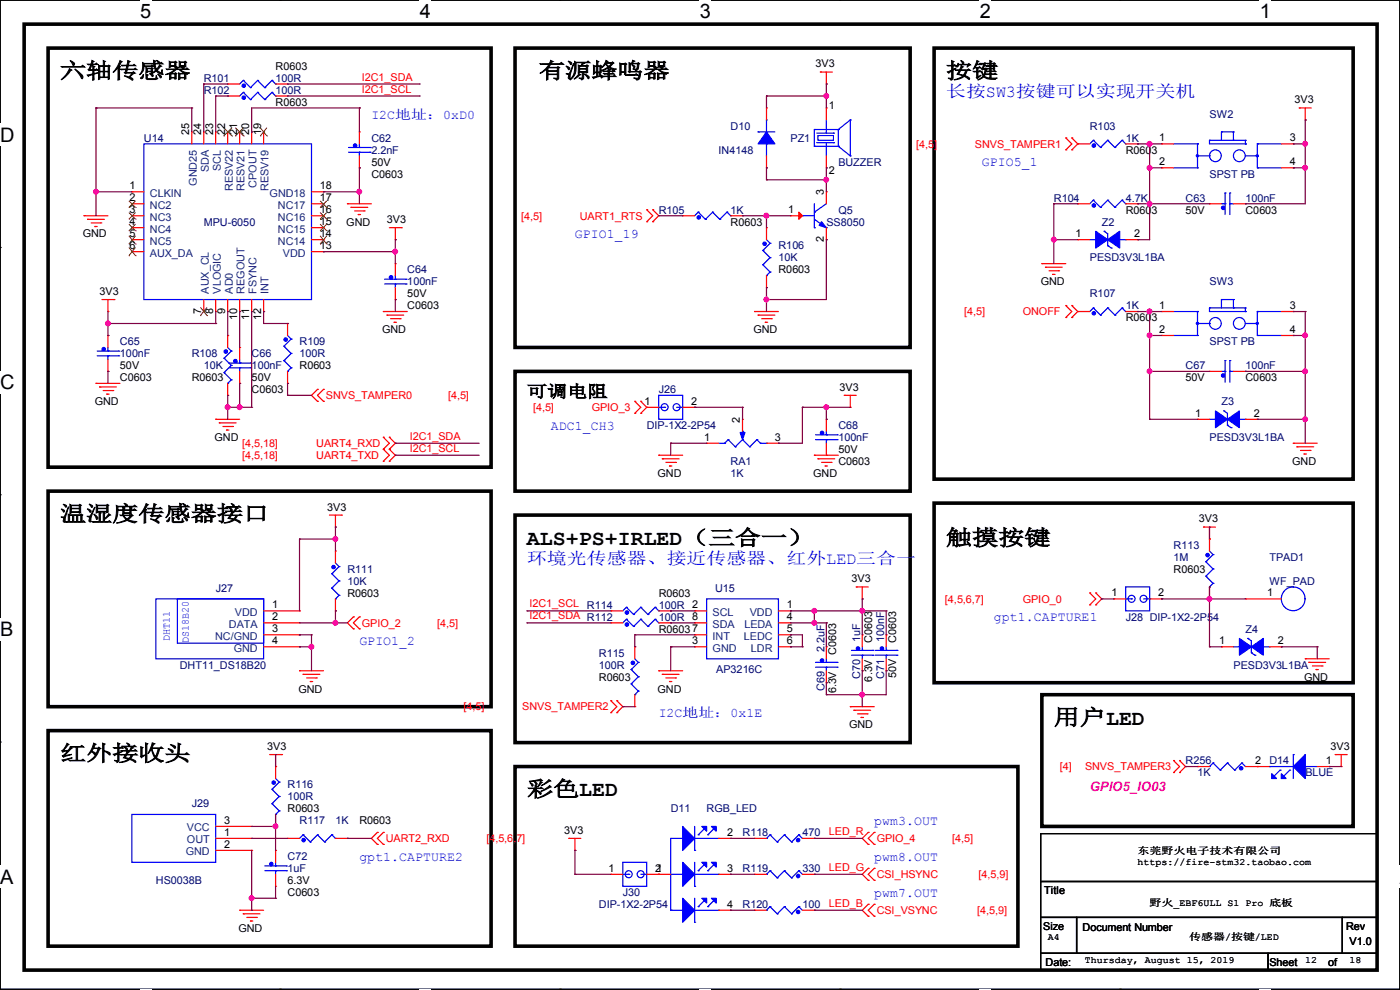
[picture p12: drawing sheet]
<svg xmlns="http://www.w3.org/2000/svg" width="297mm" height="210mm" viewBox="0 0 297 210" stroke-linecap="round" stroke-linejoin="round" font-family="sans-serif">
<defs><g id="words">
<g font-size="4.6">
<text x="12.7" y="16.6">六轴传感器</text>
<text x="114.3" y="16.6">有源蜂鸣器</text>
<text x="200.7" y="16.6">按键</text>
<text x="12.7" y="110.5">温湿度传感器接口</text>
<text x="111.8" y="115.6">ALS+PS+IRLED（三合一）</text>
<text x="200.7" y="115.6">触摸按键</text>
<text x="223.6" y="153.7">用户LED</text>
<text x="12.7" y="161.3">红外接收头</text>
<text x="111.8" y="169">彩色LED</text>
</g>
<g font-size="4.2">
<text x="29.7" y="3.9">5</text>
<text x="89.1" y="3.9">4</text>
<text x="148.5" y="3.9">3</text>
<text x="207.9" y="3.9">2</text>
<text x="267.2" y="3.9">1</text>
<text x="0" y="30.1">D</text>
<text x="0" y="82.5">C</text>
<text x="0" y="135">B</text>
<text x="0" y="187.4">A</text>
<text x="297" y="187.4">A</text>
</g>
<g font-size="3.6" fill="#00f">
<text x="200.7" y="20.6">长按SW3按键可以实现开关机</text>
<text x="111.8" y="119.7">环境光传感器、接近传感器、红外LED三合一</text>
</g>
<text font-size="3.6" x="111.8" y="84.2">可调电阻</text>
<g font-size="2.8" fill="#00f">
<text x="78.8" y="25.1">I2C地址：0xD0</text>
<text x="208.3" y="35.3">GPIO5_1</text>
<text x="122" y="50.5">GPIO1_19</text>
<text x="116.9" y="91.2">ADC1_CH3</text>
<text x="210.9" y="131.8">gpt1.CAPTURE1</text>
<text x="76.2" y="136.9">GPIO1_2</text>
<text x="139.7" y="152.1">I2C地址：0x1E</text>
<text x="185.5" y="175">pwm3.OUT</text>
<text x="76.2" y="182.6">gpt1.CAPTURE2</text>
<text x="185.5" y="182.6">pwm8.OUT</text>
<text x="185.5" y="190.2">pwm7.OUT</text>
</g>
<text font-size="2.8" fill="#f0f" x="231.2" y="167.7">GPIO5_IO03</text>
<g font-size="2.3" fill="#000080">
<text x="43.2" y="17.4">R101</text>
<text x="58.5" y="17.4">100R</text>
<text x="43.2" y="19.9">R102</text>
<text x="58.5" y="19.9">100R</text>
<text x="155" y="27.5">D10</text>
<text x="231.2" y="27.5">R103</text>
<text x="256.6" y="25">SW2</text>
<text x="30.5" y="30.1">U14</text>
<text x="78.8" y="30.1">C62</text>
<text x="78.8" y="32.6">2.2nF</text>
<text x="152.5" y="32.6">IN4148</text>
<text x="167.7" y="30.1">PZ1</text>
<text x="177.9" y="35.1">BUZZER</text>
<text x="238.8" y="30.1">1K</text>
<text x="256.6" y="37.7">SPST PB</text>
<text x="43.2" y="47.8">MPU-6050</text>
<text x="139.8" y="45.3">R105</text>
<text x="155" y="45.3">1K</text>
<text x="175.3" y="47.8">SS8050</text>
<text x="177.9" y="45.3">Q5</text>
<text x="223.6" y="42.8">R104</text>
<text x="233.7" y="47.8">Z2</text>
<text x="238.8" y="42.8">4.7K</text>
<text x="251.5" y="42.8">C63</text>
<text x="264.2" y="42.8">100nF</text>
<text x="165.2" y="52.9">R106</text>
<text x="86.4" y="58">C64</text>
<text x="165.2" y="55.5">10K</text>
<text x="231.2" y="55.5">PESD3V3L1BA</text>
<text x="86.4" y="60.5">100nF</text>
<text x="231.2" y="63.1">R107</text>
<text x="238.8" y="65.6">1K</text>
<text x="256.6" y="60.5">SW3</text>
<text x="25.4" y="73.2">C65</text>
<text x="25.4" y="75.8">100nF</text>
<text x="40.7" y="75.8">R108</text>
<text x="53.4" y="75.8">C66</text>
<text x="63.5" y="73.2">R109</text>
<text x="63.5" y="75.8">100R</text>
<text x="256.6" y="73.2">SPST PB</text>
<text x="43.2" y="78.3">10K</text>
<text x="53.4" y="78.3">100nF</text>
<text x="139.8" y="83.4">J26</text>
<text x="251.5" y="78.3">C67</text>
<text x="264.2" y="78.3">100nF</text>
<text x="259.1" y="85.9">Z3</text>
<text x="137.2" y="91">DIP-1X2-2P54</text>
<text x="177.9" y="91">C68</text>
<text x="177.9" y="93.6">100nF</text>
<text x="256.6" y="93.6">PESD3V3L1BA</text>
<text x="155" y="98.6">RA1</text>
<text x="155" y="101.2">1K</text>
<text x="249" y="116.4">R113</text>
<text x="249" y="119">1M</text>
<text x="269.3" y="119">TPAD1</text>
<text x="45.8" y="125.6">J27</text>
<text x="73.7" y="121.5">R111</text>
<text x="73.7" y="124">10K</text>
<text x="151.7" y="125.6">U15</text>
<text x="269.3" y="124">WF_PAD</text>
<text x="124.5" y="129.1">R114</text>
<text x="139.8" y="129.1">100R</text>
<text x="139.8" y="131.7">100R</text>
<text x="238.8" y="131.7">J28 DIP-1X2-2P54</text>
<text x="182.5" y="136.2" transform="rotate(-90 182.5 136.2)">1uF</text>
<text x="187.6" y="136.2" transform="rotate(-90 187.6 136.2)">100nF</text>
<text x="264.2" y="134.2">Z4</text>
<text x="38.1" y="141.8">DHT11_DS18B20</text>
<text x="127" y="139.3">R115</text>
<text x="127" y="141.8">100R</text>
<text x="151.9" y="142.8">AP3216C</text>
<text x="174.9" y="138.2" transform="rotate(-90 174.9 138.2)">2.2uF</text>
<text x="261.7" y="141.8">PESD3V3L1BA</text>
<text x="174.9" y="146.6" transform="rotate(-90 174.9 146.6)">C69</text>
<text x="182.5" y="144.1" transform="rotate(-90 182.5 144.1)">C70</text>
<text x="187.6" y="144.1" transform="rotate(-90 187.6 144.1)">C71</text>
<text x="61" y="167.2">R116</text>
<text x="251.5" y="162.1">R256</text>
<text x="254.1" y="164.7">1K</text>
<text x="269.3" y="162.1">D14</text>
<text x="276.9" y="164.7">BLUE</text>
<text x="40.7" y="171.3">J29</text>
<text x="61" y="169.8">100R</text>
<text x="142.3" y="172.3">D11</text>
<text x="149.9" y="172.3">RGB_LED</text>
<text x="63.5" y="174.8">R117</text>
<text x="71.2" y="174.8">1K</text>
<text x="157.5" y="177.4">R118</text>
<text x="170.2" y="177.4">470</text>
<text x="61" y="182.5">C72</text>
<text x="61" y="185">1uF</text>
<text x="157.5" y="185">R119</text>
<text x="170.2" y="185">330</text>
<text x="33.1" y="187.5">HS0038B</text>
<text x="132.1" y="190.1">J30</text>
<text x="127" y="192.6">DIP-1X2-2P54</text>
<text x="157.5" y="192.6">R120</text>
<text x="170.2" y="192.6">100</text>
</g>
<g font-size="2.3">
<text x="58.5" y="14.8">R0603</text>
<text x="173" y="14.3">3V3</text>
<text x="58.5" y="22.4">R0603</text>
<text x="175.9" y="23.2">1</text>
<text x="274.6" y="21.9">3V3</text>
<text x="40.1" y="28.7" transform="rotate(-90 40.1 28.7)">25</text>
<text x="42.7" y="28.7" transform="rotate(-90 42.7 28.7)">24</text>
<text x="45.2" y="28.7" transform="rotate(-90 45.2 28.7)">23</text>
<text x="47.8" y="28.7" transform="rotate(-90 47.8 28.7)">22</text>
<text x="50.3" y="28.7" transform="rotate(-90 50.3 28.7)">21</text>
<text x="52.8" y="28.7" transform="rotate(-90 52.8 28.7)">20</text>
<text x="55.4" y="28.7" transform="rotate(-90 55.4 28.7)">19</text>
<text x="245.9" y="30">1</text>
<text x="273.6" y="30">3</text>
<text x="78.8" y="35.1">50V</text>
<text x="238.8" y="32.6">R0603</text>
<text x="245.9" y="35.1">2</text>
<text x="273.6" y="35.1">4</text>
<text x="27.5" y="40.1">1</text>
<text x="67.9" y="40.1">18</text>
<text x="78.8" y="37.7">C0603</text>
<text x="174.8" y="41.4" transform="rotate(-90 174.8 41.4)">3</text>
<text x="175.9" y="36.9">2</text>
<text x="27.5" y="42.7">2</text>
<text x="27.5" y="45.2">3</text>
<text x="27.5" y="47.8">4</text>
<text x="67.9" y="47.8">15</text>
<text x="67.9" y="45.2">16</text>
<text x="67.9" y="42.7">17</text>
<text x="73.5" y="47.8">GND</text>
<text x="82.1" y="47.3">3V3</text>
<text x="155" y="47.8">R0603</text>
<text x="167.2" y="45.2">1</text>
<text x="238.8" y="45.3">R0603</text>
<text x="251.5" y="45.3">50V</text>
<text x="264.2" y="45.3">C0603</text>
<text x="17.6" y="50.4">GND</text>
<text x="27.5" y="50.3">5</text>
<text x="27.5" y="52.8">6</text>
<text x="67.9" y="52.8">13</text>
<text x="67.9" y="50.3">14</text>
<text x="174.8" y="51.3" transform="rotate(-90 174.8 51.3)">2</text>
<text x="228.1" y="50.3">1</text>
<text x="240.6" y="50.3">2</text>
<text x="165.2" y="58">R0603</text>
<text x="21.1" y="62.6">3V3</text>
<text x="86.4" y="63.1">50V</text>
<text x="86.4" y="65.6">C0603</text>
<text x="220.8" y="60.5">GND</text>
<text x="245.9" y="65.5">1</text>
<text x="273.6" y="65.5">3</text>
<text x="42.7" y="66.6" transform="rotate(-90 42.7 66.6)">7</text>
<text x="45.2" y="66.6" transform="rotate(-90 45.2 66.6)">8</text>
<text x="47.8" y="66.6" transform="rotate(-90 47.8 66.6)">9</text>
<text x="50.3" y="67.9" transform="rotate(-90 50.3 67.9)">10</text>
<text x="52.8" y="67.9" transform="rotate(-90 52.8 67.9)">11</text>
<text x="55.4" y="67.9" transform="rotate(-90 55.4 67.9)">12</text>
<text x="81.1" y="70.7">GND</text>
<text x="159.8" y="70.7">GND</text>
<text x="238.8" y="68.2">R0603</text>
<text x="245.9" y="70.6">2</text>
<text x="273.6" y="70.6">4</text>
<text x="25.4" y="78.3">50V</text>
<text x="25.4" y="80.9">C0603</text>
<text x="40.7" y="80.9">R0603</text>
<text x="53.4" y="80.9">50V</text>
<text x="53.4" y="83.4">C0603</text>
<text x="63.5" y="78.3">R0603</text>
<text x="178.1" y="82.9">3V3</text>
<text x="251.5" y="80.9">50V</text>
<text x="264.2" y="80.9">C0603</text>
<text x="20.1" y="85.9">GND</text>
<text x="136.7" y="85.9">1</text>
<text x="146.6" y="85.9">2</text>
<text x="157" y="89.7" transform="rotate(-90 157 89.7)">2</text>
<text x="253.5" y="88.4">1</text>
<text x="266" y="88.4">2</text>
<text x="45.5" y="93.6">GND</text>
<text x="149.4" y="93.5">1</text>
<text x="164.4" y="93.5">3</text>
<text x="139.5" y="101.2">GND</text>
<text x="172.5" y="101.2">GND</text>
<text x="177.9" y="96.1">50V</text>
<text x="177.9" y="98.6">C0603</text>
<text x="274.1" y="98.6">GND</text>
<text x="69.4" y="108.3">3V3</text>
<text x="254.3" y="110.8">3V3</text>
<text x="180.6" y="123.5">3V3</text>
<text x="249" y="121.5">R0603</text>
<text x="57.7" y="129">1</text>
<text x="57.7" y="131.6">2</text>
<text x="73.7" y="126.6">R0603</text>
<text x="139.8" y="126.6">R0603</text>
<text x="146.9" y="129">2</text>
<text x="146.9" y="131.6">8</text>
<text x="166.9" y="129">1</text>
<text x="166.9" y="131.6">4</text>
<text x="235.8" y="126.5">1</text>
<text x="245.7" y="126.5">2</text>
<text x="268.8" y="126.5">1</text>
<text x="57.7" y="134.1">3</text>
<text x="57.7" y="136.7">4</text>
<text x="139.8" y="134.2">R06037</text>
<text x="146.9" y="136.7">3</text>
<text x="166.9" y="134.1">5</text>
<text x="166.9" y="136.7">6</text>
<text x="185" y="136.4" transform="rotate(-90 185 136.4)">C0603</text>
<text x="190.1" y="136.4" transform="rotate(-90 190.1 136.4)">C0603</text>
<text x="258.6" y="136.7">1</text>
<text x="271.1" y="136.7">2</text>
<text x="177.4" y="139" transform="rotate(-90 177.4 139)">C0603</text>
<text x="190.1" y="143.8" transform="rotate(-90 190.1 143.8)">50V</text>
<text x="63.3" y="146.9">GND</text>
<text x="127" y="144.4">R0603</text>
<text x="139.5" y="146.9">GND</text>
<text x="177.4" y="147.1" transform="rotate(-90 177.4 147.1)">6.3V</text>
<text x="185" y="144.6" transform="rotate(-90 185 144.6)">6.3V</text>
<text x="276.7" y="144.4">GND</text>
<text x="180.1" y="154.5">GND</text>
<text x="56.7" y="159.1">3V3</text>
<text x="282.3" y="159.1">3V3</text>
<text x="266.3" y="162.1">2</text>
<text x="281.2" y="162.1">1</text>
<text x="61" y="172.3">R0603</text>
<text x="47.5" y="174.8">3</text>
<text x="47.5" y="177.3">1</text>
<text x="47.5" y="179.8">2</text>
<text x="76.2" y="174.8">R0603</text>
<text x="119.7" y="176.9">3V3</text>
<text x="154.2" y="177.3">2</text>
<text x="129.1" y="184.9">1</text>
<text x="139" y="184.9">21</text>
<text x="154.2" y="184.9">3</text>
<text x="61" y="187.5">6.3V</text>
<text x="61" y="190.1">C0603</text>
<text x="221.5" y="189.6">Title</text>
<text x="50.6" y="197.7">GND</text>
<text x="154.2" y="192.5">4</text>
<text x="221.3" y="197.2">Size</text>
<text x="229.7" y="197.4">Document Number</text>
<text x="285.6" y="197.2">Rev</text>
<text x="286.3" y="200.5">V1.0</text>
<text x="221.8" y="204.8">Date:</text>
<text x="269.3" y="204.8">Sheet</text>
<text x="281.7" y="204.8">of</text>
</g>
<g font-size="2.3" fill="#f00">
<text x="76.8" y="17.1">I2C1_SDA</text>
<text x="76.8" y="19.6">I2C1_SCL</text>
<text x="194.4" y="31.3">[4,5]</text>
<text x="206.8" y="31.3">SNVS_TAMPER1</text>
<text x="110.5" y="46.6">[4,5]</text>
<text x="123" y="46.6">UART1_RTS</text>
<text x="204.5" y="66.9">[4,5]</text>
<text x="217" y="66.9">ONOFF</text>
<text x="69.1" y="84.7">SNVS_TAMPER0</text>
<text x="95" y="84.7">[4,5]</text>
<text x="113.1" y="87.2">[4,5]</text>
<text x="125.5" y="87.2">GPIO_3</text>
<text x="51.4" y="94.8">[4,5,18]</text>
<text x="67.1" y="94.8">UART4_RXD</text>
<text x="86.9" y="93.3">I2C1_SDA</text>
<text x="86.9" y="95.8">I2C1_SCL</text>
<text x="51.4" y="97.4">[4,5,18]</text>
<text x="67.1" y="97.4">UART4_TXD</text>
<text x="112.3" y="128.9">I2C1_SCL</text>
<text x="112.3" y="131.4">I2C1_SDA R112</text>
<text x="200.5" y="127.8">[4,5,6,7]</text>
<text x="217" y="127.8">GPIO_0</text>
<text x="76.8" y="132.9">GPIO_2</text>
<text x="92.8" y="132.9">[4,5]</text>
<text x="98.3" y="150.7">[4,5]</text>
<text x="110.8" y="150.7">SNVS_TAMPER2</text>
<text x="224.8" y="163.4">[4]</text>
<text x="230.2" y="163.4">SNVS_TAMPER3</text>
<text x="81.8" y="178.6">UART2_RXD</text>
<text x="103.2" y="178.6">[4,5,6,7]</text>
<text x="175.8" y="177.1">LED_R</text>
<text x="186" y="178.6">GPIO_4</text>
<text x="202" y="178.6">[4,5]</text>
<text x="175.8" y="184.7">LED_G</text>
<text x="186" y="186.3">CSI_HSYNC</text>
<text x="207.6" y="186.3">[4,5,9]</text>
<text x="175.8" y="192.4">LED_B</text>
<text x="186" y="193.9">CSI_VSYNC</text>
<text x="207.3" y="193.9">[4,5,9]</text>
</g>
<g font-size="2.3" fill="#004080">
<text x="31.8" y="41.7">CLKIN</text>
<text x="41.7" y="39.4" transform="rotate(-90 41.7 39.4)">GND25</text>
<text x="44.3" y="36.5" transform="rotate(-90 44.3 36.5)">SDA</text>
<text x="46.8" y="36.2" transform="rotate(-90 46.8 36.2)">SCL</text>
<text x="49.4" y="40.5" transform="rotate(-90 49.4 40.5)">RESV22</text>
<text x="51.9" y="40.5" transform="rotate(-90 51.9 40.5)">RESV21</text>
<text x="54.4" y="39.8" transform="rotate(-90 54.4 39.8)">CPOUT</text>
<text x="57" y="40.5" transform="rotate(-90 57 40.5)">RESV19</text>
<text x="57.2" y="41.7">GND18</text>
<text x="31.8" y="44.3">NC2</text>
<text x="31.8" y="46.8">NC3</text>
<text x="59" y="46.8">NC16</text>
<text x="59" y="44.3">NC17</text>
<text x="31.8" y="49.4">NC4</text>
<text x="31.8" y="51.9">NC5</text>
<text x="59" y="51.9">NC14</text>
<text x="59" y="49.4">NC15</text>
<text x="31.8" y="54.4">AUX_DA</text>
<text x="60" y="54.4">VDD</text>
<text x="44.3" y="62.3" transform="rotate(-90 44.3 62.3)">AUX_CL</text>
<text x="46.8" y="62.3" transform="rotate(-90 46.8 62.3)">VLOGIC</text>
<text x="49.4" y="62.3" transform="rotate(-90 49.4 62.3)">AD0</text>
<text x="51.9" y="62.3" transform="rotate(-90 51.9 62.3)">REGOUT</text>
<text x="54.4" y="62.3" transform="rotate(-90 54.4 62.3)">FSYNC</text>
<text x="57" y="62.3" transform="rotate(-90 57 62.3)">INT</text>
<text x="49.8" y="130.6">VDD</text>
<text x="151.2" y="130.6">SCL</text>
<text x="159.1" y="130.6">VDD</text>
<text x="45.6" y="135.7">NC/GND</text>
<text x="48.6" y="133.2">DATA</text>
<text x="151.2" y="133.2">SDA</text>
<text x="151.2" y="135.7">INT</text>
<text x="157.8" y="135.7">LEDC</text>
<text x="157.9" y="133.2">LEDA</text>
<text x="49.6" y="138.3">GND</text>
<text x="151.2" y="138.3">GND</text>
<text x="159.3" y="138.3">LDR</text>
<text x="39.7" y="176.4">VCC</text>
<text x="39.7" y="178.9">OUT</text>
<text x="39.4" y="181.4">GND</text>
</g>
<g font-size="2.3" fill="#00f">
<text x="36" y="135.9" transform="rotate(-90 36 135.9)">DHT11</text>
<text x="40.1" y="136.4" transform="rotate(-90 40.1 136.4)">DS18B20</text>
</g>
<g font-size="2">
<text x="241.3" y="183.5">https://fire-stm32.taobao.com</text>
<text x="241.3" y="181.2">东莞野火电子技术有限公司</text>
<text x="243.9" y="192.1">野火_EBF6ULL S1 Pro 底板</text>
<text x="222.3" y="199.5">A4</text>
<text x="252.3" y="199.5">传感器/按键/LED</text>
<text x="230.2" y="204.3">Thursday, August 15, 2019</text>
<text x="276.9" y="204.3">12</text>
<text x="286.3" y="204.3">18</text>
</g>
</g></defs>
<path d="M0 0h297v209.8h-297z" fill="none" stroke="#000" stroke-width=".25"/>
<g fill="#fff">
<path d="M29.7 0h2.4v4.8h-2.4z"/>
<path d="M29.7 209.8h2.4v.2h-2.4z"/>
</g>
<path d="M59.4 0h.1M59.4 209.8h.1" fill="none" stroke="#000" stroke-width=".25"/>
<g fill="#fff">
<path d="M89.1 0h2.3v4.8h-2.3z"/>
<path d="M89.1 209.8h2.3v.2h-2.3z"/>
</g>
<path d="M118.8 0h.1M118.8 209.8h.1" fill="none" stroke="#000" stroke-width=".25"/>
<g fill="#fff">
<path d="M148.5 0h2.3v4.8h-2.3z"/>
<path d="M148.5 209.8h2.3v.2h-2.3z"/>
</g>
<path d="M178.2 0h.1M178.2 209.8h.1" fill="none" stroke="#000" stroke-width=".25"/>
<g fill="#fff">
<path d="M207.9 0h2.3v4.8h-2.3z"/>
<path d="M207.9 209.8h2.3v.2h-2.3z"/>
</g>
<path d="M237.6 0h.1M237.6 209.8h.1" fill="none" stroke="#000" stroke-width=".25"/>
<g fill="#fff">
<path d="M267.3 0h2.3v4.8h-2.3z"/>
<path d="M267.3 209.8h2.3v.2h-2.3z"/>
<path d="M0 26.2h3.1v4.8h-3.1z"/>
<path d="M0 78.7h3.1v4.7h-3.1z"/>
</g>
<path d="M0 52.5h.1M297 52.5h.1" fill="none" stroke="#000" stroke-width=".25"/>
<path d="M0 131.1h2.9v4.8h-2.9z" fill="#fff"/>
<path d="M0 104.9h.1M297 104.9h.1" fill="none" stroke="#000" stroke-width=".25"/>
<g fill="#fff">
<path d="M0 183.6h2.9v4.7h-2.9z"/>
<path d="M296.9 183.6h.1v4.7h-.1z"/>
</g>
<path d="M0 157.4h.1M297 157.4h.1M220.8 176.8h71.3v10.2h-71.3zM220.8 187h71.3v7.6h-71.3zM220.8 194.6h7.6v7.6h-7.6zM228.4 194.6h56.4v7.6h-56.4zM284.8 194.6h7.3v7.6h-7.3zM220.8 202.2h48.2v3.6h-48.2zM269 202.2h23.1v3.6h-23.1z" fill="none" stroke="#000" stroke-width=".25"/>
<path d="M5.1 5.1h287v200.7h-287zM10.2 10.2h94v88.9h-94zM109.3 10.2h83.8v63.5h-83.8zM198.2 10.2h88.9v91.4h-88.9zM109.3 78.8h83.8v25.4h-83.8zM10.2 104.2h94v45.7h-94zM109.3 109.3h83.8v48.2h-83.8zM198.2 106.7h88.9v38.1h-88.9zM10.2 155h94v45.7h-94zM221 147.4h66.1v27.9h-66.1zM109.3 162.6h106.6v38.1h-106.6z" fill="none" stroke="#000" stroke-width=".76"/>
<g fill="none" stroke="#f00" stroke-width=".25">
<path d="M48.3 17.8h.1M48.3 17.8h2.5M58.5 17.8h2.5M61 17.8h.1M174 15.3h.1M174 15.3h2.6M175.3 17.8h.1M175.3 15.3v2.5M40.7 28h.1M40.7 28v2.5M43.2 28h.1M43.2 28v2.5"/>
<path d="M45.8 28h.1M45.8 28v2.5M48.3 20.4h.1M48.3 28h.1M48.3 28v2.5M48.3 20.4h2.5M50.8 28h.1M50.8 28v2.5M53.4 28h.1M53.4 28v2.5M55.9 28h.1M55.9 28v2.5"/>
<path d="M58.5 20.4h2.5M61 20.4h.1M76.2 28h.1M76.2 35.6h.1M76.2 28v2.5M76.2 33.1v2.5M162.6 35.6h.1M162.6 22.9h.1M162.6 22.9v2.5M162.6 33.1v2.5M175.3 35.6h.1M175.3 22.9h.1"/>
<path d="M175.3 22.9v2.5M175.3 33.1v2.5M226.1 31.8h.1M226.1 29.3h.1M226.1 29.3l1.3 1.2-1.3 1.3M227.4 29.3h.1M227.4 31.8h.1M227.4 29.3l1.2 1.2M228.6 30.5h.1M228.6 30.5l-1.2 1.3M228.6 30.5h2.6M238.8 30.5h2.5"/>
<path d="M241.3 30.5h.1M246.4 30.5h.1M246.4 35.6h.1M246.4 30.5h2.6M246.4 35.6h2.6M271.8 30.5h2.6M271.8 35.6h2.6M274.4 30.5h.1M274.4 35.6h.1M275.6 22.9h.1M275.6 22.9h2.6M276.9 25.4h.1"/>
<path d="M276.9 22.9v2.5M17.8 45.8h.1M17.8 45.8h5.1M18.6 46.5h.1M18.6 46.5h3.5M19.3 47.3h2.1M20.1 48h.1M20.1 48h.5M21.4 47.3h.1M28 40.7h.1M28 43.2h.1M28 45.8h.1"/>
<path d="M28 48.3h.1M28 50.8h.1M28 53.4h.1M28 45.8h2.5M28 48.3h2.5M28 43.2h2.5M28 50.8h2.5M28 40.7h2.5M28 53.4h2.5M66.1 45.8h2.5M66.1 48.3h2.5M66.1 43.2h2.5"/>
<path d="M66.1 50.8h2.5M66.1 40.7h2.5M66.1 53.4h2.5M68.6 53.4h.1M68.6 50.8h.1M68.6 48.3h.1M68.6 45.8h.1M68.6 43.2h.1M68.6 40.7h.1M73.7 43.2h.1M73.7 43.2h5.1M74.5 44h.1"/>
<path d="M74.5 44h3.5M75.2 44.7h2.1M76 45.5h.1M76 45.5h.5M77.3 44.7h.1M82.6 48.3h2.5M83.9 50.8h.1M83.9 55.9h.1M83.9 48.3v2.5M83.9 55.9v2.6M85.1 48.3h.1M137.2 47h.1"/>
<path d="M137.2 44.5h.1M137.2 44.5l1.3 1.3-1.3 1.2M138.5 44.5h.1M138.5 47h.1M138.5 44.5l1.2 1.3-1.2 1.2M144.8 45.8h.1M144.8 45.8h2.6M155 45.8h2.5M157.5 45.8h.1M162.6 48.3h.1M162.6 48.3v2.5M162.6 58.5v2.5"/>
<path d="M167.7 45.8h.1M167.7 45.8h2.5M175.3 50.8h.1M175.3 40.7h.1M175.3 40.7v2.5M175.3 48.3v2.5M221 55.9h.1M221 55.9h5.1M221.8 56.7h.1M221.8 56.7h3.5M222.5 57.4h2.1M223.3 58.2h.1"/>
<path d="M223.3 58.2h.5M224.6 57.4h.1M228.6 50.8h.1M228.6 43.2h.1M228.6 43.2h2.6M228.6 50.8h2.6M238.8 43.2h2.5M238.8 50.8h2.5M241.3 50.8h.1M241.3 43.2h.1M256.6 43.2h.1M256.6 43.2h2.5"/>
<path d="M261.7 43.2h2.5M264.2 43.2h.1M21.6 63.5h2.6M22.9 66.1h.1M22.9 71.2h.1M22.9 78.8h.1M22.9 63.5v2.6M22.9 71.2v2.5M22.9 76.2v2.6M24.2 63.5h.1M43.2 66.1h.1M43.2 63.5v2.6"/>
<path d="M45.8 66.1h.1M45.8 63.5v2.6M48.3 71.2h.1M48.3 66.1h.1M48.3 63.5v2.6M48.3 71.2v2.5M50.8 73.7h.1M50.8 66.1h.1M50.8 63.5v2.6M50.8 73.7v2.5M50.8 78.8v2.5M53.4 66.1h.1"/>
<path d="M53.4 63.5v2.6M55.9 66.1h.1M55.9 63.5v2.6M61 68.6h.1M61 68.6v2.6M61 78.8v2.5M81.3 66.1h.1M81.3 66.1h5.1M82.1 66.8h.1M82.1 66.8h3.5M82.8 67.6h2.1M83.6 68.4h.1"/>
<path d="M83.6 68.4h.5M83.9 63.5h.1M83.9 61v2.5M84.9 67.6h.1M160.1 66.1h.1M160.1 66.1h5M160.8 66.8h.1M160.8 66.8h3.6M161.6 67.6h2M162.3 68.4h.1M162.3 68.4h.6M162.6 61h.1"/>
<path d="M163.6 67.6h.1M226.1 67.4h.1M226.1 64.8h.1M226.1 64.8l1.3 1.3-1.3 1.3M227.4 64.8h.1M227.4 67.4h.1M227.4 64.8l1.2 1.3M228.6 66.1h.1M228.6 66.1h2.6M228.6 66.1l-1.2 1.3M238.8 66.1h2.5M241.3 66.1h.1"/>
<path d="M246.4 66.1h.1M246.4 71.2h.1M246.4 66.1h2.6M246.4 71.2h2.6M256.6 78.8h.1M256.6 78.8h2.5M261.7 78.8h2.5M264.2 78.8h.1M271.8 66.1h2.6M271.8 71.2h2.6M274.4 66.1h.1M274.4 71.2h.1"/>
<path d="M20.4 81.3h.1M20.4 81.3h5M21.1 82.1h.1M21.1 82.1h3.6M21.9 82.8h2M22.6 83.6h.1M22.6 83.6h.6M23.9 82.8h.1M45.8 88.9h.1M45.8 88.9h5M46.5 89.7h.1M46.5 89.7h3.6"/>
<path d="M47.3 90.5h2M48 91.2h.1M48 91.2h.6M48.3 83.9h.1M48.3 81.3v2.6M49.3 90.5h.1M50.8 81.3h.1M61 81.3h.1M67.4 82.6h.1M67.4 85.1h.1M67.4 82.6l-1.3 1.3 1.3 1.2M68.6 85.1h.1"/>
<path d="M68.6 82.6h.1M68.6 82.6l-1.2 1.3 1.2 1.2M81.3 95.3h.1M81.3 92.8h.1M81.3 97.8h.1M81.3 92.8l1.3 1.2-1.3 1.3M81.3 95.3l1.3 1.3-1.3 1.2M82.6 92.8h.1M82.6 95.3h.1M82.6 97.8h.1M82.6 92.8l1.3 1.2-1.3 1.3M82.6 95.3l1.3 1.3-1.3 1.2"/>
<path d="M134.7 87.7h.1M134.7 85.1h.1M134.7 85.1l1.2 1.3-1.2 1.3M135.9 85.1h.1M135.9 87.7h.1M135.9 85.1l1.3 1.3M137.2 86.4h.1M137.2 86.4l-1.3 1.3M137.2 86.4h2.5M139.7 96.6h.1M139.7 96.6h5.1M140.5 97.3h.1"/>
<path d="M140.5 97.3h3.6M141.3 98.1h2M142 98.8h.1M142 98.8h.5M143.3 98.1h.1M144.8 86.4h2.6M147.4 86.4h.1M149.9 94h.1M149.9 94h2.5M157.5 88.9h.1M157.5 88.9v2.6M162.6 94h2.5"/>
<path d="M165.1 94h.1M172.8 96.6h.1M172.8 96.6h5M173.5 97.3h.1M173.5 97.3h3.6M174.3 98.1h2M175 98.8h.1M175 98.8h.6M175.3 88.9h.1M175.3 96.6h.1M175.3 88.9v2.6M175.3 94v2.6"/>
<path d="M176.3 98.1h.1M179.1 83.9h.1M179.1 83.9h2.6M180.4 86.4h.1M180.4 83.9v2.5M254 88.9h.1M254 88.9h2.6M264.2 88.9h2.5M266.7 88.9h.1M274.4 94h.1M274.4 94h5M275.1 94.8h.1"/>
<path d="M275.1 94.8h3.6M275.9 95.5h2M276.6 96.3h.1M276.6 96.3h.6M277.9 95.5h.1M69.9 109.3h2.5M71.2 111.8h.1M71.2 116.9h.1M71.2 109.3v2.5M71.2 116.9v2.5M72.4 109.3h.1M255.3 111.8h.1"/>
<path d="M255.3 111.8h2.6M256.6 114.3h.1M256.6 111.8v5.1M55.9 129.6h7.6M55.9 132.1h7.6M55.9 134.7h7.6M55.9 137.2h7.6M63.5 129.6h.1M63.5 132.1h.1M63.5 134.7h.1M63.5 137.2h.1M71.2 129.6h.1"/>
<path d="M71.2 127v2.6M75 130.9h.1M75 133.4h.1M75 130.9l-1.3 1.2 1.3 1.3M76.2 133.4h.1M76.2 130.9h.1M76.2 130.9l-1.2 1.2 1.2 1.3M129.6 129.6h.1M129.6 132.1h.1M129.6 129.6h2.5M129.6 132.1h2.5M134.7 137.2h.1"/>
<path d="M134.7 137.2v2.5M139.7 129.6h2.6M139.7 132.1h2.6M142.3 129.6h.1M142.3 132.1h.1M147.4 129.6h.1M147.4 132.1h.1M147.4 137.2h.1M147.4 134.7h.1M147.4 129.6h2.5M147.4 132.1h2.5M147.4 134.7h2.5"/>
<path d="M147.4 137.2h2.5M165.1 129.6h2.6M165.1 132.1h2.6M165.1 134.7h2.6M165.1 137.2h2.6M167.7 129.6h.1M167.7 132.1h.1M167.7 134.7h.1M167.7 137.2h.1M175.3 137.2h.1M175.3 137.2v2.5M181.7 124.5h.1"/>
<path d="M181.7 124.5h2.5M182.9 127h.1M182.9 134.7h.1M182.9 124.5v2.5M182.9 134.7v2.5M182.9 139.7v2.6M188 134.7h.1M188 134.7v2.5M188 139.7v2.6M231.2 128.3h.1M231.2 125.8h.1M231.2 125.8l1.3 1.2-1.3 1.3"/>
<path d="M232.5 125.8h.1M232.5 128.3h.1M232.5 125.8l1.2 1.2-1.2 1.3M236.3 127h.1M236.3 127h2.5M243.9 127h2.5M246.4 127h.1M256.6 127h.1M256.6 124.5v2.5M259.1 137.2h.1M259.1 137.2h2.6M264.2 127h.1"/>
<path d="M264.2 127h7.6M269.3 137.2h2.5M271.8 137.2h.1M276.9 139.7h.1M276.9 139.7h5.1M63.5 142.3h.1M63.5 142.3h5.1M64.3 143h.1M64.3 143h3.6M65.1 143.8h2M65.8 144.6h.1M65.8 144.6h.5"/>
<path d="M67.1 143.8h.1M129.6 151.2h.1M129.6 148.6h.1M129.6 148.6l1.3 1.3-1.3 1.3M130.9 148.6h.1M130.9 151.2h.1M130.9 148.6l1.2 1.3-1.2 1.3M134.7 149.9h.1M134.7 147.4v2.5M139.7 142.3h.1M139.7 142.3h5.1M140.5 143h.1"/>
<path d="M140.5 143h3.6M141.3 143.8h2M142 144.6h.1M142 144.6h.5M143.3 143.8h.1M175.3 144.8h.1M175.3 142.3v2.5M180.4 149.9h.1M180.4 149.9h5.1M181.1 150.7h.1M181.1 150.7h3.6M181.9 151.4h2"/>
<path d="M182.7 152.2h.1M182.7 152.2h.5M182.9 142.3h.1M183.9 151.4h.1M188 142.3h.1M277.7 140.5h.1M277.7 140.5h3.5M278.4 141.3h2.1M279.2 142h.1M279.2 142h.5M280.5 141.3h.1M45.8 177.8h7.6"/>
<path d="M45.8 175.3h7.6M53.4 175.3h.1M53.4 177.8h.1M57.2 160.1h2.5M58.5 162.6h.1M58.5 175.3h.1M58.5 160.1v5M58.5 172.8v2.5M59.7 160.1h.1M61 177.8h.1M61 177.8h2.5M71.2 177.8h2.5"/>
<path d="M73.7 177.8h.1M80.1 176.6h.1M80.1 179.1h.1M80.1 176.6l-1.3 1.2 1.3 1.3M81.3 179.1h.1M81.3 176.6h.1M81.3 176.6l-1.2 1.2 1.2 1.3M120.7 177.8h.1M120.7 177.8h2.5M122 177.8v2.6M152.4 177.8h2.6M155 177.8h.1"/>
<path d="M160.1 177.8h.1M160.1 177.8h2.5M170.2 177.8h2.6M172.8 177.8h.1M184.2 176.6h.1M184.2 179.1h.1M184.2 176.6l-1.3 1.2 1.3 1.3M185.5 179.1h.1M185.5 176.6h.1M185.5 176.6l-1.3 1.2 1.3 1.3M249 163.9h.1M249 161.3h.1"/>
<path d="M249 161.3l1.2 1.3-1.2 1.3M250.2 161.3h.1M250.2 163.9h.1M250.2 161.3l1.3 1.3-1.3 1.3M254 162.6h.1M254 162.6h2.6M264.2 162.6h5.1M266.7 162.6h.1M279.4 162.6h2.6M282 162.6h.1M283.3 160.1h.1M283.3 160.1h2.5"/>
<path d="M284.5 162.6h.1M284.5 160.1v2.5M45.8 180.4h7.6M50.8 193.1h.1M50.8 193.1h5.1M51.6 193.8h.1M51.6 193.8h3.6M52.4 194.6h2M53.1 195.4h.1M53.1 195.4h.5M53.4 180.4h.1M54.4 194.6h.1"/>
<path d="M58.5 180.4h.1M58.5 188h.1M58.5 180.4v2.5M58.5 185.5v2.5M122 180.4h.1M129.6 185.5h.1M129.6 185.5h2.5M137.2 185.5h5.1M139.7 185.5h.1M152.4 193.1h2.6M152.4 185.5h2.6M155 193.1h.1"/>
<path d="M155 185.5h.1M160.1 193.1h.1M160.1 185.5h.1M160.1 193.1h2.5M160.1 185.5h2.5M170.2 193.1h2.6M170.2 185.5h2.6M172.8 193.1h.1M172.8 185.5h.1M184.2 184.2h.1M184.2 186.7h.1M184.2 191.8h.1"/>
<path d="M184.2 194.4h.1M184.2 184.2l-1.3 1.3 1.3 1.2M184.2 191.8l-1.3 1.3 1.3 1.3M185.5 186.7h.1M185.5 184.2h.1M185.5 194.4h.1M185.5 191.8h.1M185.5 184.2l-1.3 1.3 1.3 1.2M185.5 191.8l-1.3 1.3 1.3 1.3"/>
</g>
<g fill="none" stroke="#00f" stroke-width=".25">
<path d="M51.6 17.1h.1M51.6 19.6h.1M51.6 17.1l-.8 .7M51.6 17.1l1.5 1.5M51.6 19.6l-.8 .8M51.6 19.6l1.5 1.5M53.1 18.6h.1M54.7 17.1h.1M54.7 19.6h.1M54.7 17.1l-1.6 1.5M54.7 17.1l1.5 1.5M54.7 19.6l-1.6 1.5"/>
<path d="M54.7 19.6l1.5 1.5M56.2 18.6h.1M57.7 17.1h.1M57.7 19.6h.1M57.7 17.1l-1.5 1.5M57.7 17.1l.8 .7M57.7 19.6l-1.5 1.5M57.7 19.6l.8 .8M58.5 17.8h.1M30.5 30.5h35.6v33h-35.6zM53.1 21.1h.1M56.2 21.1h.1"/>
<path d="M58.5 20.4h.1M74 32.3h4.5M74 31.3h4.5M76.2 32.3h.1M76.2 31.3h.1M76.2 30.5v.8M76.2 32.3v.8M78.5 32.3h.1M78.5 31.3h.1M160.8 28h.1M160.8 28h3.6M162.6 30.5h.1"/>
<path d="M162.6 25.4h.1M162.6 25.4v2.6M162.6 30.5v2.6M172.8 27.5h.1M172.8 31h.1M172.8 27.5h5M172.8 27.5v3.5M172.8 31h5M173.3 28.2h3.5M173.3 30.3h3.5M173.5 28.7h3.3v1.1h-3.3zM175.3 25.4v2.8"/>
<path d="M175.3 30.3v2.8M176.8 28.2h.1M176.8 30.3h.1M177.8 31h.1M177.8 27.5h.1M177.8 31l2.6 2.1M177.8 27.5v3.5M180.4 25.4h.1M180.4 33.1h.1M180.4 25.4l-2.6 2.1M180.4 25.4v7.7M231.9 29.8h.1"/>
<path d="M231.9 29.8l-.7 .7M231.9 29.8l1.6 1.5M233.5 31.3h.1M235 29.8h.1M235 29.8l-1.5 1.5M235 29.8l1.5 1.5M236.5 31.3h.1M238 29.8h.1M238 29.8l-1.5 1.5M238 29.8l.8 .7M238.8 30.5h.1M249 30.5h5"/>
<path d="M249 35.6h5M254 30.5h.1M254 35.6h.1M254 30.5v5.1M254 33.1h2.6M256.6 33.1h.1M256.6 29.8h.1M256.6 29.8v.7h7.6M256.6 29.8h7.6M259.1 28h.1M259.1 28v1.8M259.1 28h2.6"/>
<path d="M261.7 28h.1M261.7 29.8h.1M261.7 28v1.8M264.2 30.5h.1M264.2 29.8h.1M264.2 29.8v.7M264.2 33.1h2.5M266.7 30.5h.1M266.7 35.6h.1M266.7 33.1h.1M266.7 30.5v5.1M266.7 30.5h5.1"/>
<path d="M266.7 35.6h5.1M81.6 59.2h4.5M83.9 59.2h.1M83.9 58.5v.7M86.1 59.2h.1M148.1 45h.1M148.1 45l-.7 .8M148.1 45l1.5 1.5M149.6 46.5h.1M151.2 45h.1M151.2 45l-1.6 1.5M151.2 45l1.5 1.5"/>
<path d="M152.7 46.5h.1M154.2 45h.1M154.2 45l-1.5 1.5M154.2 45l.8 .8M155 45.8h.1M161.8 53.1h.1M161.8 56.2h.1M161.8 53.1l1.6 1.6M161.8 56.2l1.6 1.5M162.6 58.5h.1M162.6 50.8l.8 .8M163.4 51.6h.1"/>
<path d="M163.4 54.7h.1M163.4 57.7h.1M163.4 51.6l-1.6 1.5M163.4 54.7l-1.6 1.5M163.4 57.7l-.8 .8M170.2 45.8h.1M170.2 45.8h2.6M172.8 45h.1M172.8 48.3h.1M172.8 43.2v5.1M172.8 46.5l2.5 1.8M175.3 48.3h.1"/>
<path d="M175.3 43.2l-2.5 1.8M231.2 50.8h1.3M231.9 42.5h.1M231.9 42.5l-.7 .7M231.9 42.5l1.6 1.5M232.5 50.8h.1M233.5 44h.1M234.2 49.1h.1M234.2 49.1l.8 .5v2.5M235 52.1h.1M235 42.5h.1M235 52.1l.8 .5"/>
<path d="M235 42.5l-1.5 1.5M235 42.5l1.5 1.5M235.8 52.6h.1M236.5 44h.1M237.5 50.8h1.3M238 42.5h.1M238 42.5l-1.5 1.5M238 42.5l.8 .7M238.8 50.8h.1M238.8 43.2h.1M259.1 43.2h.8M259.9 40.9h.1"/>
<path d="M259.9 43.2h.1M259.9 40.9v4.6M260.9 40.9h.1M260.9 43.2h.1M260.9 40.9v4.6M260.9 43.2h.8M20.6 75.5h4.6M20.6 74.5h4.6M22.9 75.5h.1M22.9 74.5h.1M22.9 73.7v.8M22.9 75.5v.7"/>
<path d="M25.2 75.5h.1M25.2 74.5h.1M47.5 76h.1M47.5 79h.1M47.5 76l1.6 1.5M47.5 79l1.6 1.6M48.3 73.7l.8 .8M48.6 78h4.5M48.6 77h4.5M49.1 74.5h.1M49.1 77.5h.1M49.1 74.5l-1.6 1.5"/>
<path d="M49.1 77.5l-1.6 1.5M50.8 78h.1M50.8 77h.1M50.8 76.2v.8M50.8 78v.8M53.1 78h.1M53.1 77h.1M60.2 73.4h.1M60.2 76.5h.1M60.2 73.4l1.6 1.6M60.2 76.5l1.6 1.5M61 78.8h.1"/>
<path d="M61 71.2l.8 .7M61.8 71.9h.1M61.8 75h.1M61.8 78h.1M61.8 71.9l-1.6 1.5M61.8 75l-1.6 1.5M61.8 78l-.8 .8M81.6 60.2h4.5M83.9 60.2h.1M83.9 60.2v.8M86.1 60.2h.1M231.9 65.3h.1"/>
<path d="M231.9 65.3l-.7 .8M231.9 65.3l1.6 1.5M233.5 66.8h.1M235 65.3h.1M235 65.3l-1.5 1.5M235 65.3l1.5 1.5M236.5 66.8h.1M238 65.3h.1M238 65.3l-1.5 1.5M238 65.3l.8 .8M238.8 66.1h.1M249 66.1h5"/>
<path d="M249 71.2h5M254 66.1h.1M254 71.2h.1M254 66.1v5.1M254 68.6h2.6M256.6 68.6h.1M256.6 65.3h.1M256.6 65.3v.8h7.6M256.6 65.3h7.6M259.1 63.5h.1M259.1 63.5v1.8M259.1 63.5h2.6"/>
<path d="M259.1 78.8h.8M259.9 76.5h.1M259.9 78.8h.1M259.9 76.5v4.6M260.9 76.5h.1M260.9 78.8h.1M260.9 76.5v4.6M260.9 78.8h.8M261.7 63.5h.1M261.7 65.3h.1M261.7 63.5v1.8M264.2 66.1h.1"/>
<path d="M264.2 65.3h.1M264.2 68.6h2.5M264.2 65.3v.8M266.7 66.1h.1M266.7 71.2h.1M266.7 68.6h.1M266.7 66.1h5.1M266.7 71.2h5.1M266.7 66.1v5.1M48.3 81.3h.1M49.1 80.6h.1M49.1 80.6l-.8 .7"/>
<path d="M139.7 83.9h5.1v5h-5.1zM139.7 86.4h1.3M141 86.4h.1M143.6 86.4h1.2M144.8 86.4h.1M152.4 94h1.3M153.7 94h.1M154.5 93.3h.1M154.5 93.3l-.8 .7M154.5 93.3l1.5 1.5M156 94.8h.1M157.5 93.3h.1"/>
<path d="M157.5 91.5h.1M157.5 93.3l-1.5 1.5M157.5 93.3l1.5 1.5M157.5 91.5v.5M159 94.8h.1M160.6 93.3h.1M160.6 93.3l-1.6 1.5M160.6 93.3l.7 .7M161.3 94h.1M161.3 94h1.3M162.6 94h.1M173 93.3h4.6"/>
<path d="M173 92.2h4.6M175.3 93.3h.1M175.3 92.2h.1M175.3 91.5v.7M175.3 93.3v.7M177.6 93.3h.1M177.6 92.2h.1M256.6 88.9h1.3M257.9 88.9h.1M259.6 87.2h.1M259.6 87.2l.8 .5v2.5M260.4 90.2h.1"/>
<path d="M260.4 90.2l.8 .5M261.2 90.7h.1M262.9 88.9h1.3M264.2 88.9h.1M71.2 119.4l.7 .8M255.8 119.2h.1M255.8 119.2l1.5 1.5M256.6 116.9l.7 .7M257.3 117.6h.1M257.3 117.6l-1.5 1.6M33.1 127h22.8v12.7h-22.8zM37.6 127h18.3v9.4h-18.3z"/>
<path d="M70.4 121.7h.1M70.4 124.8h.1M70.4 121.7l1.5 1.5M70.4 124.8l1.5 1.5M71.2 127h.1M71.9 120.2h.1M71.9 123.2h.1M71.9 126.3h.1M71.9 120.2l-1.5 1.5M71.9 123.2l-1.5 1.6M71.9 126.3l-.7 .7M132.9 128.8h.1"/>
<path d="M132.9 131.4h.1M132.9 128.8l-.8 .8M132.9 128.8l1.5 1.5M132.9 131.4l-.8 .7M132.9 131.4l1.5 1.5M134.4 130.3h.1M134.4 132.9h.1M134.7 139.7l.7 .8M135.9 128.8h.1M135.9 131.4h.1M135.9 128.8l-1.5 1.5M135.9 128.8l1.6 1.5"/>
<path d="M135.9 131.4l-1.5 1.5M135.9 131.4l1.6 1.5M137.5 130.3h.1M137.5 132.9h.1M139 128.8h.1M139 131.4h.1M139 128.8l-1.5 1.5M139 128.8l.7 .8M139 131.4l-1.5 1.5M139 131.4l.7 .7M139.7 129.6h.1M139.7 132.1h.1"/>
<path d="M149.9 127h15.2v12.7h-15.2zM175.3 139.7v.8M180.6 139h4.6M180.6 138h4.6M182.9 139h.1M182.9 138h.1M182.9 137.2v.8M182.9 139v.7M185.2 139h.1M185.2 138h.1M185.7 139h4.6M185.7 138h4.6"/>
<path d="M188 139h.1M188 138h.1M188 137.2v.8M188 139v.7M190.3 139h.1M190.3 138h.1M238.8 124.5h5.1v5.1h-5.1zM238.8 127h1.3M240.1 127h.1M242.6 127h1.3M243.9 127h.1M255.8 122.2h.1"/>
<path d="M255.8 122.2l1.5 1.5M256.6 124.5h.1M257.3 120.7h.1M257.3 123.7h.1M257.3 120.7l-1.5 1.5M257.3 123.7l-.7 .8M261.7 137.2h1.2M262.9 137.2h.1M264.7 135.4h.1M264.7 135.4l.8 .5v2.6M265.5 138.5h.1M265.5 138.5l.7 .5"/>
<path d="M266.2 139h.1M268 137.2h1.3M269.3 137.2h.1M133.9 142h.1M133.9 145.1h.1M133.9 142l1.5 1.6M133.9 145.1l1.5 1.5M134.7 147.4h.1M135.4 140.5h.1M135.4 143.6h.1M135.4 146.6h.1M135.4 140.5l-1.5 1.5"/>
<path d="M135.4 143.6l-1.5 1.5M135.4 146.6l-.7 .8M173 141.5h4.6M173 140.5h4.6M175.3 141.5h.1M175.3 140.5h.1M175.3 141.5v.8M177.6 141.5h.1M177.6 140.5h.1M28 172.8h17.8v10.1h-17.8zM57.7 167.4h.1M57.7 170.5h.1"/>
<path d="M57.7 170.5l1.5 1.5M57.7 167.4l1.5 1.6M58.5 172.8h.1M58.5 165.1l.7 .8M59.2 165.9h.1M59.2 169h.1M59.2 172h.1M59.2 165.9l-1.5 1.5M59.2 169l-1.5 1.5M59.2 172l-.7 .8M64.3 177.1h.1M64.3 177.1l-.8 .7"/>
<path d="M64.3 177.1l1.5 1.5M65.8 178.6h.1M67.4 177.1h.1M67.4 177.1l-1.6 1.5M67.4 177.1l1.5 1.5M68.9 178.6h.1M70.4 177.1h.1M70.4 177.1l-1.5 1.5M70.4 177.1l.8 .7M71.2 177.8h.1M144.8 177.8h.1M144.8 177.8h-2.5v15.3"/>
<path d="M147.4 175.3v5.1M147.4 177.8h5M148.1 177.1h.1M149.4 175.8l-1.3 1.3M150.2 177.1h.1M151.4 175.8l-1.2 1.3M152.4 177.8h.1M162.6 177.8h.1M163.4 177.1h.1M163.4 177.1l1.5 1.5M163.4 177.1l-.8 .7M164.9 178.6h.1"/>
<path d="M166.4 177.1h.1M166.4 177.1l1.5 1.5M166.4 177.1l-1.5 1.5M167.9 178.6h.1M169.5 177.1h.1M169.5 177.1l.7 .7M169.5 177.1l-1.6 1.5M256.6 162.6h.1M257.3 161.8h.1M257.3 161.8l1.6 1.6M257.3 161.8l-.7 .8M258.9 163.4h.1"/>
<path d="M260.4 161.8h.1M260.4 161.8l1.5 1.6M260.4 161.8l-1.5 1.6M261.9 163.4h.1M263.4 161.8h.1M263.4 161.8l.8 .8M263.4 161.8l-1.5 1.6M269.3 162.6h.1M269.3 162.6h5.1M271.6 163.4h.1M271.6 163.4l-1.3 1.2M273.6 163.4h.1"/>
<path d="M273.6 163.4l-1.3 1.2M274.4 160.1h.1M274.4 160.1v5M276.9 162.6h.1M276.9 162.6h2.5M56.2 184.7h4.5M56.2 183.7h4.5M58.5 184.7h.1M58.5 183.7h.1M58.5 182.9v.8M58.5 184.7v.8M60.7 184.7h.1"/>
<path d="M60.7 183.7h.1M132.1 182.9h5.1v5.1h-5.1zM132.1 185.5h1.3M133.4 185.5h.1M135.9 185.5h1.3M137.2 185.5h.1M142.3 193.1h.1M142.3 185.5h2.5M142.3 193.1h2.5M144.8 185.5h.1M144.8 193.1h.1M147.4 180.4h.1"/>
<path d="M147.4 188h.1M147.4 195.6h.1M147.4 182.9v5.1M147.4 190.5v5.1M147.4 185.5h5M147.4 193.1h5M148.1 184.7h.1M148.1 192.3h.1M149.4 191.1l-1.3 1.2M149.4 183.4l-1.3 1.3M150.2 184.7h.1M150.2 192.3h.1"/>
<path d="M151.4 183.4l-1.2 1.3M151.4 191.1l-1.2 1.2M152.4 185.5h.1M152.4 193.1h.1M162.6 193.1h.1M162.6 185.5h.1M163.4 192.3h.1M163.4 184.7h.1M163.4 192.3l1.5 1.5M163.4 192.3l-.8 .8M163.4 184.7l1.5 1.5M163.4 184.7l-.8 .8"/>
<path d="M164.9 193.8h.1M164.9 186.2h.1M166.4 192.3h.1M166.4 184.7h.1M166.4 192.3l1.5 1.5M166.4 192.3l-1.5 1.5M166.4 184.7l1.5 1.5M166.4 184.7l-1.5 1.5M167.9 193.8h.1M167.9 186.2h.1M169.5 192.3h.1M169.5 184.7h.1"/>
<path d="M169.5 192.3l.7 .8M169.5 192.3l-1.6 1.5M169.5 184.7l.7 .8M169.5 184.7l-1.6 1.5"/>
<circle cx="257.8" cy="33" r="1.25"/>
<circle cx="262.9" cy="33" r="1.25"/>
<circle cx="257.8" cy="68.6" r="1.25"/>
<circle cx="262.9" cy="68.6" r="1.25"/>
<circle cx="141" cy="86.4" r=".74"/>
<circle cx="143.5" cy="86.4" r=".74"/>
<circle cx="240.1" cy="127" r=".74"/>
<circle cx="242.6" cy="127" r=".74"/>
<circle cx="274.3" cy="127" r="2.52"/>
<circle cx="133.4" cy="185.4" r=".74"/>
<circle cx="135.9" cy="185.4" r=".74"/>
</g>
<g fill="#00f" stroke="#00f" stroke-width=".25">
<path d="M157 91.7h1l-.5 1.6z"/>
<path d="M174.3 47l1 1.3-1.5-.5z"/>
<path d="M144.8 175.3l2.6 2.5-2.6 2.6z"/>
<path d="M148.9 175.3h1v1z"/>
<path d="M150.9 175.3h1v1z"/>
<path d="M150.9 182.9h1v1z"/>
<path d="M144.8 182.9l2.6 2.6-2.6 2.5z"/>
<path d="M148.9 182.9h1v1z"/>
<path d="M150.9 190.5h1v1.1z"/>
<path d="M144.8 190.5l2.6 2.6-2.6 2.5z"/>
<path d="M148.9 190.5h1v1.1z"/>
<path d="M274.4 162.6l2.5-2.5v5z"/>
<path d="M271.8 164.1l1 1h-1z"/>
<path d="M269.8 164.1l1 1h-1z"/>
<path d="M232.5 49.1l2.5 1.7-2.5 1.8z" fill-rule="evenodd"/>
<path d="M235 50.8l2.5-1.7v3.5z" fill-rule="evenodd"/>
<path d="M257.9 87.2l2.5 1.7-2.5 1.8z" fill-rule="evenodd"/>
<path d="M260.4 88.9l2.5-1.7v3.5z" fill-rule="evenodd"/>
<path d="M262.9 135.4l2.6 1.8-2.6 1.8z" fill-rule="evenodd"/>
<path d="M265.5 137.2l2.5-1.8v3.6z" fill-rule="evenodd"/>
<path d="M162.6 28l1.8 2.5h-3.6z" fill-rule="evenodd"/>
<circle cx="232" cy="30.9" r=".36"/>
<circle cx="47.9" cy="74.6" r=".36"/>
<circle cx="169.3" cy="193.4" r=".36"/>
<circle cx="134.3" cy="140.6" r=".36"/>
<circle cx="70.8" cy="120.3" r=".36"/>
<circle cx="162.2" cy="51.7" r=".36"/>
<circle cx="254" cy="68.6" r=".23"/>
<circle cx="266.7" cy="68.6" r=".23"/>
<circle cx="64.4" cy="178.2" r=".36"/>
<circle cx="259.5" cy="44.1" r=".36"/>
<circle cx="60.6" cy="72" r=".36"/>
<circle cx="83" cy="58.8" r=".36"/>
<circle cx="51.7" cy="18.2" r=".36"/>
<circle cx="58.1" cy="166" r=".36"/>
<circle cx="256.2" cy="117.8" r=".36"/>
<circle cx="182" cy="137.6" r=".36"/>
<circle cx="169.3" cy="178.2" r=".36"/>
<circle cx="232" cy="66.4" r=".36"/>
<circle cx="232" cy="43.6" r=".36"/>
<circle cx="254" cy="33" r=".23"/>
<circle cx="266.7" cy="33" r=".23"/>
<circle cx="49.9" cy="76.6" r=".36"/>
<circle cx="51.7" cy="20.7" r=".36"/>
<circle cx="133" cy="129.9" r=".36"/>
<circle cx="57.6" cy="183.3" r=".36"/>
<circle cx="259.5" cy="79.7" r=".36"/>
<circle cx="174.4" cy="140.1" r=".36"/>
<circle cx="133" cy="132.5" r=".36"/>
<circle cx="187.1" cy="137.6" r=".36"/>
<circle cx="174.4" cy="91.8" r=".36"/>
<circle cx="169.3" cy="185.8" r=".36"/>
<circle cx="22" cy="74.1" r=".36"/>
<circle cx="75.3" cy="30.9" r=".36"/>
<circle cx="263.3" cy="163" r=".36"/>
<circle cx="148.2" cy="46.1" r=".36"/>
</g>
<path d="M169.5 45l.7 .8-.7 .7z" fill="#f00" stroke="#f00" stroke-width=".25"/>
<g fill="none" stroke="#804000" stroke-width=".21">
<path d="M47.4 28.8h.1M47.4 27.1l1.8 1.7M49.2 28.8h.1M49.2 27.1l-1.8 1.7M49.9 28.8h.1M49.9 27.1l1.8 1.7M51.7 28.8h.1M51.7 27.1l-1.8 1.7M55.2 28.8h.1M55.2 27.1l1.4 1.7M56.6 28.8h.1M56.6 27.1l-1.4 1.7"/>
<path d="M27.3 44h.1M27.3 46.5h.1M27.3 49h.1M27.3 51.8h.1M27.3 54.2h.1M27.3 42.6l1.5 1.4M27.3 45.1l1.5 1.4M27.3 47.5l1.5 1.5M27.3 50l1.5 1.8M27.3 52.5l1.5 1.7M28.8 44h.1M28.8 46.5h.1"/>
<path d="M28.8 49h.1M28.8 51.8h.1M28.8 54.2h.1M28.8 42.6l-1.5 1.4M28.8 45.1l-1.5 1.4M28.8 47.5l-1.5 1.5M28.8 50l-1.5 1.8M28.8 52.5l-1.5 1.7M67.9 51.8h.1M67.9 49h.1M67.9 46.5h.1M67.9 44h.1"/>
<path d="M67.9 50l1.4 1.8M67.9 47.5l1.4 1.5M67.9 45.1l1.4 1.4M67.9 42.6l1.4 1.4M69.3 51.8h.1M69.3 49h.1M69.3 46.5h.1M69.3 44h.1M69.3 50l-1.4 1.8M69.3 47.5l-1.4 1.5M69.3 45.1l-1.4 1.4M69.3 42.6l-1.4 1.4"/>
<path d="M42.5 66.9h.1M42.5 65.2l1.4 1.7M43.9 66.9h.1M43.9 65.2l-1.4 1.7"/>
</g>
<g fill="none" stroke="#800040" stroke-width=".25">
<path d="M43.2 17.8h.1M43.2 17.8h5.1M43.2 17.8v10.2M61 17.8h27.9M88.9 17.8h.1M175.3 17.8h.1M175.3 17.8v5.1M20.4 22.9h.1M20.4 22.9v22.9M20.4 22.9h20.3M40.7 22.9h.1M40.7 22.9v5.1"/>
<path d="M45.8 20.4h.1M45.8 20.4h2.5M45.8 20.4v7.6M48.3 20.4h.1M53.4 28h.1M61 20.4h27.9M76.2 22.9h.1M76.2 35.6h.1M76.2 22.9h-22.8v5.1M76.2 22.9v5.1M76.2 35.6v7.6M88.9 20.4h.1"/>
<path d="M162.6 20.4h.1M162.6 35.6h.1M162.6 38.1h.1M162.6 20.4v2.5M162.6 35.6v2.5M162.6 20.4h12.7M162.6 38.1h12.7M175.3 35.6h.1M175.3 38.1h.1M175.3 20.4h.1M175.3 35.6v5.1M241.3 30.5h.1"/>
<path d="M241.3 30.5h5.1M243.9 30.5h.1M243.9 35.6h.1M243.9 30.5v20.3h-2.6M243.9 35.6h2.5M274.4 30.5h.1M274.4 35.6h.1M274.4 30.5h2.5M274.4 35.6h2.5M276.9 30.5h.1M276.9 35.6h.1M276.9 25.4h.1"/>
<path d="M276.9 25.4v17.8h-12.7M20.4 40.7h.1M20.4 40.7h7.6M68.6 53.4h.1M68.6 40.7h.1M68.6 40.7h7.6M68.6 53.4h15.3M76.2 40.7h.1M83.9 50.8h.1M83.9 53.4h.1M83.9 50.8v5.1M139.7 45.8h.1"/>
<path d="M139.7 45.8h5.1M157.5 45.8h.1M157.5 45.8h10.2M162.6 45.8h.1M162.6 45.8v2.5M175.3 50.8h.1M175.3 50.8v12.7h-12.7M223.6 43.2h.1M223.6 50.8h.1M223.6 43.2h5M223.6 43.2v12.7M223.6 50.8h5"/>
<path d="M241.3 43.2h.1M241.3 50.8h.1M241.3 43.2h15.3M243.9 43.2h.1M264.2 43.2h.1M22.9 68.6h.1M22.9 78.8h.1M22.9 71.2h.1M22.9 66.1v5.1M22.9 78.8v2.5M22.9 68.6h22.9M45.8 68.6h.1"/>
<path d="M45.8 66.1v2.5M48.3 66.1h.1M48.3 66.1v5.1M50.8 66.1h.1M50.8 66.1v7.6M53.4 66.1h.1M53.4 66.1v20.3M55.9 66.1h.1M55.9 66.1v2.5h5.1M61 68.6h.1M83.9 63.5h.1M83.9 63.5v2.6"/>
<path d="M162.6 61h.1M162.6 63.5h.1M162.6 61v5.1M241.3 66.1h.1M241.3 66.1h5.1M243.9 66.1h.1M243.9 71.2h.1M243.9 78.8h.1M243.9 66.1v22.8M243.9 71.2h2.5M243.9 78.8h12.7M264.2 78.8h.1"/>
<path d="M264.2 78.8h12.7M274.4 66.1h.1M274.4 71.2h.1M274.4 66.1h2.5M274.4 71.2h2.5M276.9 66.1h.1M276.9 71.2h.1M276.9 78.8h.1M276.9 66.1v27.9M48.3 83.9h.1M48.3 86.4h.1M48.3 86.4h5.1"/>
<path d="M48.3 83.9v5M50.8 81.3h.1M50.8 86.4h.1M50.8 81.3v5.1M53.4 86.4h.1M61 81.3h.1M61 83.9h.1M61 81.3v2.6M61 83.9h5.1M83.9 94h.1M83.9 96.6h.1M83.9 94h17.7"/>
<path d="M83.9 96.6h17.7M142.3 94h.1M142.3 94h7.6M142.3 94v2.6M147.4 86.4h.1M147.4 86.4h10.1M157.5 86.4h.1M157.5 86.4v2.5M165.1 94h.1M170.2 86.4h.1M170.2 86.4v7.6h-5.1M170.2 86.4h10.2"/>
<path d="M175.3 86.4h.1M175.3 88.9h.1M175.3 86.4v2.5M243.9 88.9h.1M243.9 88.9h10.1M266.7 88.9h.1M266.7 88.9h10.2M276.9 88.9h.1M63.5 114.3h.1M63.5 114.3v15.3M63.5 114.3h7.7M71.2 114.3h.1"/>
<path d="M71.2 111.8h.1M71.2 111.8v5.1M256.6 111.8h.1M256.6 111.8v2.5M63.5 134.7h.1M63.5 137.2h.1M63.5 132.1h10.2M63.5 134.7h2.6M63.5 137.2h2.6M66.1 134.7h.1M66.1 137.2h.1M66.1 134.7v7.6"/>
<path d="M71.2 132.1h.1M71.2 129.6h.1M71.2 129.6v2.5M111.8 129.6h.1M111.8 132.1h.1M111.8 132.1h17.8M111.8 129.6h17.8M134.7 137.2h.1M134.7 134.7h.1M134.7 134.7h12.7M134.7 134.7v2.5M142.3 129.6h.1"/>
<path d="M142.3 132.1h.1M142.3 137.2h.1M142.3 132.1h5.1M142.3 137.2h5.1M142.3 137.2v5.1M142.3 129.6h5.1M167.7 129.6h.1M167.7 137.2h.1M167.7 134.7h.1M167.7 132.1h7.6M167.7 134.7h2.5v2.5M167.7 137.2h2.5"/>
<path d="M167.7 129.6h20.3M170.2 137.2h.1M172.8 132.1h.1M172.8 129.6v2.5M175.3 132.1h.1M175.3 132.1v5.1M182.9 127h.1M182.9 129.6h.1M182.9 127v7.7M188 129.6h.1M188 129.6v5.1M233.7 127h.1"/>
<path d="M233.7 127h2.6M246.4 127h.1M246.4 127h17.8M256.6 124.5h.1M256.6 127h.1M256.6 137.2h.1M256.6 137.2h2.5M256.6 124.5v12.7M271.8 137.2h.1M271.8 137.2h7.6M279.4 137.2h.1M279.4 137.2v2.5"/>
<path d="M132.1 149.9h.1M132.1 149.9h2.6M175.3 144.8h.1M175.3 147.4h.1M175.3 144.8v2.6M182.9 142.3h.1M182.9 147.4h.1M182.9 142.3v7.6M188 142.3h.1M188 142.3v5.1h-12.7M53.4 177.8h.1M53.4 177.8h7.6"/>
<path d="M53.4 175.3h5.1M58.5 175.3h.1M58.5 160.1h.1M58.5 160.1v2.5M58.5 172.8v7.6M73.7 177.8h.1M73.7 177.8h5.1M155 177.8h.1M155 177.8h5.1M172.8 177.8h.1M172.8 177.8h10.1M251.5 162.6h.1"/>
<path d="M251.5 162.6h2.5M282 162.6h.1M282 162.6h2.5M53.4 190.5h.1M53.4 193.1h.1M53.4 180.4v12.7M53.4 190.5h5.1M58.5 190.5h.1M58.5 188v2.5M122 180.4h.1M122 185.5h.1M122 185.5h7.6"/>
<path d="M122 180.4v5.1M155 185.5h.1M155 193.1h.1M155 185.5h5.1M155 193.1h5.1M172.8 185.5h.1M172.8 193.1h.1M172.8 185.5h10.1M172.8 193.1h10.1"/>
</g>
<g fill="#f0f" stroke="#f0f" stroke-width=".25">
<circle cx="71.1" cy="132.1" r=".49"/>
<circle cx="71.1" cy="114.3" r=".49"/>
<circle cx="66.1" cy="137.2" r=".49"/>
<circle cx="53.4" cy="190.5" r=".49"/>
<circle cx="276.9" cy="35.6" r=".49"/>
<circle cx="162.6" cy="45.7" r=".49"/>
<circle cx="175.3" cy="38.1" r=".49"/>
<circle cx="162.6" cy="63.5" r=".49"/>
<circle cx="175.3" cy="86.4" r=".49"/>
<circle cx="243.9" cy="30.5" r=".49"/>
<circle cx="175.3" cy="20.3" r=".49"/>
<circle cx="58.4" cy="175.3" r=".49"/>
<circle cx="172.7" cy="129.6" r=".49"/>
<circle cx="172.7" cy="132.1" r=".49"/>
<circle cx="182.9" cy="129.6" r=".49"/>
<circle cx="182.9" cy="147.3" r=".49"/>
<circle cx="243.9" cy="35.6" r=".49"/>
<circle cx="243.9" cy="43.2" r=".49"/>
<circle cx="20.3" cy="40.7" r=".49"/>
<circle cx="50.8" cy="86.4" r=".49"/>
<circle cx="48.3" cy="86.4" r=".49"/>
<circle cx="83.8" cy="53.4" r=".49"/>
<circle cx="76.2" cy="40.7" r=".49"/>
<circle cx="22.9" cy="68.6" r=".49"/>
<circle cx="276.9" cy="30.5" r=".49"/>
<circle cx="223.5" cy="50.8" r=".49"/>
<circle cx="256.6" cy="127" r=".49"/>
<circle cx="243.9" cy="66.1" r=".49"/>
<circle cx="243.9" cy="78.8" r=".49"/>
<circle cx="243.9" cy="71.1" r=".49"/>
<circle cx="276.9" cy="78.8" r=".49"/>
<circle cx="276.9" cy="71.1" r=".49"/>
<circle cx="276.9" cy="88.9" r=".49"/>
</g>
<use href="#words"/>
</svg>
